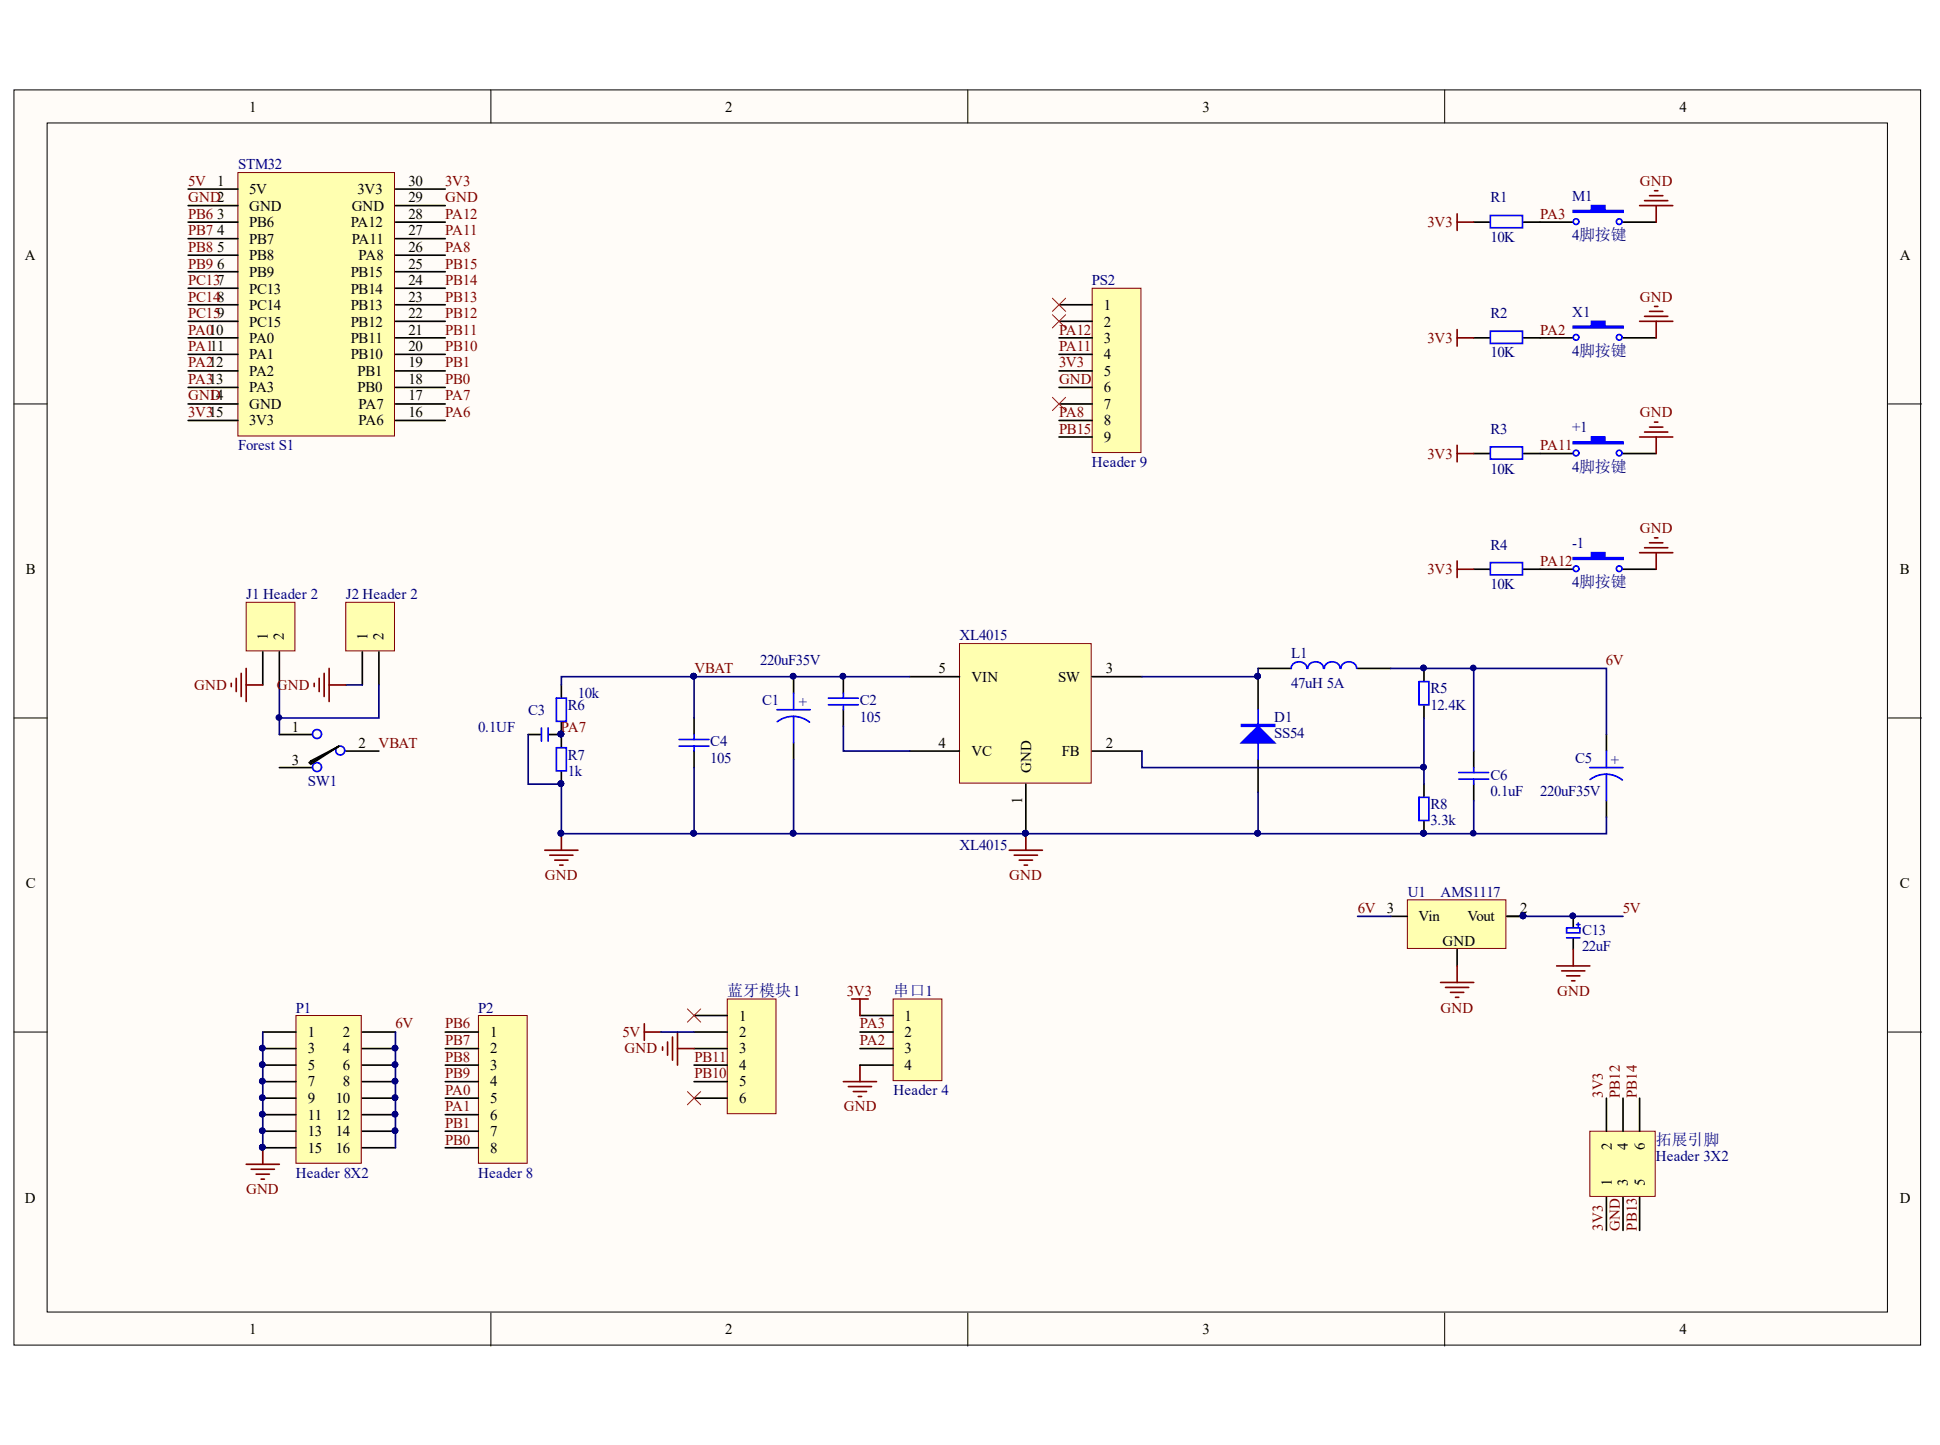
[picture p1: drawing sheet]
<svg xmlns="http://www.w3.org/2000/svg" width="274mm" height="204mm" viewBox="0 0 274 204" stroke-linecap="round" stroke-linejoin="round" font-family="sans-serif">
<defs><g id="words">
<g font-size="2.2" fill="#000080">
<text x="102.6" y="140.5">蓝牙模块1</text>
<text x="126.1" y="140.5">串口1</text>
<text x="233.6" y="161.6">拓展引脚</text>
</g>
<g font-size="2.1">
<text x="35.1" y="15.7">1</text>
<text x="102.3" y="15.7">2</text>
<text x="169.7" y="15.7">3</text>
<text x="237" y="15.7">4</text>
<text x="30.6" y="26.3">1</text>
<text x="35.1" y="27.4">5V</text>
<text x="35.1" y="29.8">GND</text>
<text x="49.6" y="29.8">GND</text>
<text x="50.5" y="27.4">3V3</text>
<text x="57.6" y="28.5">29</text>
<text x="57.6" y="26.3">30</text>
<text x="30.6" y="30.9">3</text>
<text x="30.6" y="33.2">4</text>
<text x="30.6" y="35.5">5</text>
<text x="35.1" y="32">PB6</text>
<text x="35.1" y="34.4">PB7</text>
<text x="49.5" y="32">PA12</text>
<text x="49.6" y="34.4">PA11</text>
<text x="57.6" y="35.5">26</text>
<text x="57.6" y="33.2">27</text>
<text x="57.6" y="30.9">28</text>
<text x="3.5" y="36.7">A</text>
<text x="30.6" y="37.9">6</text>
<text x="35.1" y="36.7">PB8</text>
<text x="35.1" y="39.1">PB9</text>
<text x="35.1" y="41.4">PC13</text>
<text x="49.5" y="41.4">PB14</text>
<text x="49.5" y="39.1">PB15</text>
<text x="50.6" y="36.7">PA8</text>
<text x="57.6" y="40.2">24</text>
<text x="57.6" y="37.9">25</text>
<text x="268.1" y="36.7">A</text>
<text x="35.1" y="43.7">PC14</text>
<text x="35.1" y="46.1">PC15</text>
<text x="49.5" y="46.1">PB12</text>
<text x="49.5" y="43.7">PB13</text>
<text x="57.6" y="47.2">21</text>
<text x="57.6" y="44.8">22</text>
<text x="57.6" y="42.6">23</text>
<text x="155.8" y="43.7">1</text>
<text x="155.8" y="46.1">2</text>
<text x="35.1" y="48.3">PA0</text>
<text x="35.1" y="50.7">PA1</text>
<text x="35.1" y="53.1">PA2</text>
<text x="49.5" y="50.7">PB10</text>
<text x="49.5" y="48.3">PB11</text>
<text x="50.5" y="53.1">PB1</text>
<text x="57.6" y="51.8">19</text>
<text x="57.6" y="49.6">20</text>
<text x="155.8" y="48.3">3</text>
<text x="155.8" y="50.7">4</text>
<text x="155.8" y="53.1">5</text>
<text x="35.1" y="55.4">PA3</text>
<text x="35.1" y="57.7">GND</text>
<text x="35.1" y="60">3V3</text>
<text x="50.5" y="55.4">PB0</text>
<text x="50.6" y="60">PA6</text>
<text x="50.6" y="57.7">PA7</text>
<text x="57.6" y="58.9">16</text>
<text x="57.6" y="56.5">17</text>
<text x="57.6" y="54.2">18</text>
<text x="155.8" y="55.4">6</text>
<text x="155.8" y="57.7">7</text>
<text x="155.8" y="60">8</text>
<text x="155.8" y="62.4">9</text>
<text x="3.7" y="81.1">B</text>
<text x="268.1" y="81.1">B</text>
<text x="37.8" y="90.3" transform="rotate(-90 37.8 90.3)">1</text>
<text x="40.1" y="90.3" transform="rotate(-90 40.1 90.3)">2</text>
<text x="51.9" y="90.3" transform="rotate(-90 51.9 90.3)">1</text>
<text x="54.1" y="90.3" transform="rotate(-90 54.1 90.3)">2</text>
<text x="132.4" y="95">5</text>
<text x="156" y="95">3</text>
<text x="137.1" y="96.2">VIN</text>
<text x="149.3" y="96.2">SW</text>
<text x="41.2" y="103.3">1</text>
<text x="41.2" y="107.9">3</text>
<text x="50.6" y="105.5">2</text>
<text x="132.4" y="105.5">4</text>
<text x="137.1" y="106.6">VC</text>
<text x="149.9" y="106.6">FB</text>
<text x="156" y="105.5">2</text>
<text x="144.2" y="113.5" transform="rotate(-90 144.2 113.5)">1</text>
<text x="145.5" y="109" transform="rotate(-90 145.5 109)">GND</text>
<text x="3.7" y="125.3">C</text>
<text x="268.1" y="125.3">C</text>
<text x="195.7" y="128.8">3</text>
<text x="200.2" y="130">Vin</text>
<text x="207.1" y="130">Vout</text>
<text x="214.5" y="128.8">2</text>
<text x="203.6" y="133.5">GND</text>
<text x="43.4" y="146.4">1</text>
<text x="43.4" y="148.6">3</text>
<text x="48.4" y="146.4">2</text>
<text x="48.4" y="148.6">4</text>
<text x="69.2" y="146.4">1</text>
<text x="69.2" y="148.6">2</text>
<text x="104.3" y="144">1</text>
<text x="104.3" y="146.4">2</text>
<text x="104.3" y="148.6">3</text>
<text x="127.6" y="144">1</text>
<text x="127.6" y="146.4">2</text>
<text x="127.6" y="148.6">3</text>
<text x="43.4" y="151">5</text>
<text x="43.4" y="153.3">7</text>
<text x="43.4" y="155.7">9</text>
<text x="47.4" y="155.7">10</text>
<text x="48.4" y="151">6</text>
<text x="48.4" y="153.3">8</text>
<text x="69.2" y="151">3</text>
<text x="69.2" y="153.3">4</text>
<text x="69.2" y="155.7">5</text>
<text x="104.3" y="151">4</text>
<text x="104.3" y="153.3">5</text>
<text x="104.3" y="155.7">6</text>
<text x="127.6" y="151">4</text>
<text x="43.4" y="158.1">11</text>
<text x="43.4" y="160.3">13</text>
<text x="47.4" y="158.1">12</text>
<text x="47.4" y="160.3">14</text>
<text x="69.2" y="158.1">6</text>
<text x="69.2" y="160.3">7</text>
<text x="43.4" y="162.7">15</text>
<text x="47.4" y="162.7">16</text>
<text x="69.2" y="162.7">8</text>
<text x="227.5" y="167.3" transform="rotate(-90 227.5 167.3)">1</text>
<text x="227.5" y="162.3" transform="rotate(-90 227.5 162.3)">2</text>
<text x="229.7" y="167.3" transform="rotate(-90 229.7 167.3)">3</text>
<text x="229.7" y="162.3" transform="rotate(-90 229.7 162.3)">4</text>
<text x="232.1" y="167.3" transform="rotate(-90 232.1 167.3)">5</text>
<text x="232.1" y="162.3" transform="rotate(-90 232.1 162.3)">6</text>
<text x="3.5" y="169.7">D</text>
<text x="268.1" y="169.7">D</text>
<text x="35.1" y="188.3">1</text>
<text x="102.3" y="188.3">2</text>
<text x="169.7" y="188.3">3</text>
<text x="237" y="188.3">4</text>
</g>
<g font-size="2.1" fill="#000080">
<text x="33.6" y="23.9">STM32</text>
<text x="210.3" y="28.5">R1</text>
<text x="221.8" y="28.4">M1</text>
<text x="210.3" y="34.1">10K</text>
<text x="221.8" y="33.9">4脚按键</text>
<text x="154.1" y="40.2">PS2</text>
<text x="210.3" y="44.8">R2</text>
<text x="221.8" y="44.7">X1</text>
<text x="210.3" y="50.4">10K</text>
<text x="221.8" y="50.3">4脚按键</text>
<text x="33.6" y="63.5">Forest S1</text>
<text x="154.1" y="65.9">Header 9</text>
<text x="210.3" y="61.3">R3</text>
<text x="221.8" y="61">+1</text>
<text x="210.3" y="66.9">10K</text>
<text x="221.8" y="66.6">4脚按键</text>
<text x="210.3" y="77.6">R4</text>
<text x="221.8" y="77.3">-1</text>
<text x="210.3" y="83.2">10K</text>
<text x="221.8" y="82.9">4脚按键</text>
<text x="34.7" y="84.6">J1 Header 2</text>
<text x="48.8" y="84.6">J2 Header 2</text>
<text x="107.3" y="93.9">220uF35V</text>
<text x="135.4" y="90.3">XL4015</text>
<text x="182.2" y="92.9">L1</text>
<text x="74.5" y="100.9">C3</text>
<text x="80.1" y="100.2">R6</text>
<text x="81.5" y="98.5">10k</text>
<text x="107.5" y="99.5">C1</text>
<text x="112.7" y="99.8">+</text>
<text x="121.3" y="99.5">C2</text>
<text x="121.3" y="101.9">105</text>
<text x="179.8" y="101.9">D1</text>
<text x="182.2" y="97.1">47uH 5A</text>
<text x="201.9" y="100.2">12.4K</text>
<text x="201.9" y="97.8">R5</text>
<text x="67.5" y="103.3">0.1UF</text>
<text x="80.1" y="107.2">R7</text>
<text x="100.2" y="105.2">C4</text>
<text x="100.2" y="107.6">105</text>
<text x="179.8" y="104.1">SS54</text>
<text x="222.3" y="107.6">C5</text>
<text x="227.3" y="107.9">+</text>
<text x="43.4" y="110.9">SW1</text>
<text x="80.1" y="109.4">1k</text>
<text x="210.3" y="110">C6</text>
<text x="210.3" y="112.3">0.1uF</text>
<text x="217.3" y="112.3">220uF35V</text>
<text x="135.4" y="120">XL4015</text>
<text x="201.9" y="116.5">3.3k</text>
<text x="201.9" y="114.2">R8</text>
<text x="198.6" y="126.6">U1</text>
<text x="203.3" y="126.6">AMS1117</text>
<text x="223.2" y="131.9">C13</text>
<text x="223.2" y="134.2">22uF</text>
<text x="41.8" y="142.9">P1</text>
<text x="67.5" y="142.9">P2</text>
<text x="126.1" y="154.5">Header 4</text>
<text x="41.8" y="166.2">Header 8X2</text>
<text x="67.5" y="166.2">Header 8</text>
<text x="233.6" y="163.8">Header 3X2</text>
</g>
<g font-size="2.1" fill="#800000">
<text x="26.6" y="26.3">5V</text>
<text x="26.6" y="28.5">GND2</text>
<text x="62.8" y="28.5">GND</text>
<text x="62.8" y="26.3">3V3</text>
<text x="231.4" y="26.3">GND</text>
<text x="26.6" y="30.9">PB6</text>
<text x="26.6" y="33.2">PB7</text>
<text x="26.6" y="35.5">PB8</text>
<text x="62.8" y="35.5">PA8</text>
<text x="62.8" y="33.2">PA11</text>
<text x="62.8" y="30.9">PA12</text>
<text x="201.5" y="32">3V3</text>
<text x="217.3" y="30.9">PA3</text>
<text x="26.6" y="37.9">PB9</text>
<text x="26.6" y="40.2">PC137</text>
<text x="62.8" y="40.2">PB14</text>
<text x="62.8" y="37.9">PB15</text>
<text x="26.6" y="42.6">PC148</text>
<text x="26.6" y="44.8">PC159</text>
<text x="26.6" y="47.2">PA010</text>
<text x="62.8" y="47.2">PB11</text>
<text x="62.8" y="44.8">PB12</text>
<text x="62.8" y="42.6">PB13</text>
<text x="149.4" y="47.2">PA12</text>
<text x="217.3" y="47.2">PA2</text>
<text x="231.4" y="42.6">GND</text>
<text x="26.6" y="49.6">PA111</text>
<text x="26.6" y="51.8">PA212</text>
<text x="62.8" y="49.6">PB10</text>
<text x="62.8" y="51.8">PB1</text>
<text x="149.4" y="49.6">PA11</text>
<text x="149.4" y="51.8">3V3</text>
<text x="201.5" y="48.3">3V3</text>
<text x="26.6" y="56.5">GN1D4</text>
<text x="26.6" y="54.2">PA313</text>
<text x="26.6" y="58.9">3V315</text>
<text x="62.8" y="58.9">PA6</text>
<text x="62.8" y="56.5">PA7</text>
<text x="62.8" y="54.2">PB0</text>
<text x="149.4" y="54.2">GND</text>
<text x="149.4" y="58.9">PA8</text>
<text x="231.4" y="58.9">GND</text>
<text x="149.4" y="61.3">PB15</text>
<text x="201.5" y="64.8">3V3</text>
<text x="217.3" y="63.5">PA11</text>
<text x="231.4" y="75.2">GND</text>
<text x="201.5" y="81.1">3V3</text>
<text x="217.3" y="79.8">PA12</text>
<text x="98" y="95">VBAT</text>
<text x="226.6" y="93.9">6V</text>
<text x="27.4" y="97.4">GND</text>
<text x="39.1" y="97.4">GND</text>
<text x="53.4" y="105.5">VBAT</text>
<text x="79.1" y="103.3">PA7</text>
<text x="76.9" y="124.2">GND</text>
<text x="142.4" y="124.2">GND</text>
<text x="191.6" y="128.8">6V</text>
<text x="229" y="128.8">5V</text>
<text x="119.5" y="140.5">3V3</text>
<text x="203.3" y="142.9">GND</text>
<text x="219.7" y="140.5">GND</text>
<text x="55.8" y="145.1">6V</text>
<text x="62.8" y="145.1">PB6</text>
<text x="62.8" y="147.5">PB7</text>
<text x="62.8" y="149.9">PB8</text>
<text x="87.9" y="146.4">5V</text>
<text x="88.1" y="148.6">GND</text>
<text x="98" y="149.9">PB11</text>
<text x="121.3" y="145.1">PA3</text>
<text x="121.3" y="147.5">PA2</text>
<text x="62.8" y="152.2">PB9</text>
<text x="62.8" y="154.5">PA0</text>
<text x="98" y="152.2">PB10</text>
<text x="226.2" y="155" transform="rotate(-90 226.2 155)">3V3</text>
<text x="228.6" y="155" transform="rotate(-90 228.6 155)">PB12</text>
<text x="231" y="155" transform="rotate(-90 231 155)">PB14</text>
<text x="62.8" y="156.8">PA1</text>
<text x="62.8" y="159.2">PB1</text>
<text x="62.8" y="161.6">PB0</text>
<text x="119.1" y="156.8">GND</text>
<text x="34.7" y="168.5">GND</text>
<text x="226.2" y="173.7" transform="rotate(-90 226.2 173.7)">3V3</text>
<text x="228.6" y="173.7" transform="rotate(-90 228.6 173.7)">GND</text>
<text x="231" y="173.7" transform="rotate(-90 231 173.7)">PB13</text>
</g>
</g></defs>
<g fill="#fffcf8" stroke="#000" stroke-width=".14">
<path d="M2 12.7h269v177.1h-269z"/>
<path d="M6.6 17.4h259.7v167.7h-259.7z"/>
</g>
<path d="M69.3 12.7v4.7M136.6 12.7v4.7M203.9 12.7v4.7M2 57h4.6M266.5 57h4.7M2 101.3h4.6M266.5 101.3h4.7M2 145.6h4.6M266.5 145.6h4.7M69.3 185.3v4.6M136.6 185.3v4.6M203.9 185.3v4.6" fill="none" stroke="#000" stroke-width=".14"/>
<path d="M33.6 24.3h22.1v37.2h-22.1z" fill="#ffffb0" stroke="#800000" stroke-width=".14"/>
<g fill="none" stroke="#000" stroke-width=".23">
<path d="M26.5 26.7h7.1M26.5 29h7.1M26.5 31.3h7.1M26.5 33.7h7.1M26.5 36h7.1M26.5 38.3h7.1M55.8 26.7h7M55.8 29h7M55.8 31.3h7M55.8 33.7h7M55.8 36h7M55.8 38.3h7"/>
<path d="M26.5 40.7h7.1M26.5 43h7.1M26.5 45.3h7.1M26.5 47.7h7.1M26.5 50h7.1M26.5 52.3h7.1M26.5 54.7h7.1M26.5 57h7.1M26.5 59.3h7.1M55.8 40.7h7M55.8 43h7M55.8 45.3h7"/>
<path d="M55.8 47.7h7M55.8 50h7M55.8 52.3h7M55.8 54.7h7M55.8 57h7M55.8 59.3h7M39.4 103.7h4.7M39.4 108.3h4.7M48.8 106h4.7"/>
</g>
<g fill="#fffcf8" stroke="#00f" stroke-width=".23">
<circle cx="44.7" cy="103.6" r=".63"/>
<circle cx="44.7" cy="108.2" r=".63"/>
<circle cx="48" cy="105.9" r=".63"/>
</g>
<path d="M43.6 107.6l.3-.2 3.9-2.1-3.9 2.5zM47.8 105.3l-3.9 2.3" fill="none" stroke="#000" stroke-width=".23"/>
<path d="M34.7 85h6.9v6.8h-6.9z" fill="#ffffb0" stroke="#800000" stroke-width=".14"/>
<path d="M37.1 92v4.7M39.4 92v4.7" fill="none" stroke="#000" stroke-width=".23"/>
<path d="M32.6 96.4v.5M33.3 95.7v1.9M34 95v3.3M34.7 94.3v4.7M34.7 96.7h2.4" fill="none" stroke="#800000" stroke-width=".23"/>
<path d="M39.4 96.7v7" fill="none" stroke="#000080" stroke-width=".23"/>
<circle cx="97.9" cy="95.4" r=".4" fill="#000080" stroke="#000080" stroke-width=".14"/>
<path d="M135.4 90.8h18.6v19.7h-18.6z" fill="#ffffb0" stroke="#800000" stroke-width=".14"/>
<g fill="none" stroke="#000" stroke-width=".23">
<path d="M79.2 96.7v1.7M112 95.5v2.3M119 95.5v2.3M128.4 95.5h7M154.1 95.5h7M177.5 94.3h4.7M177.5 95.5v4.7M191.6 94.3h4.7M200.9 94.3v1.8M200.9 99.6v1.7M74.5 103.7h1.8M77.5 103.7h1.7"/>
<path d="M79.2 101.9v3.5M79.2 108.9v1.7M97.9 101.3v2.4M97.9 106v2.3M112 104.8v2.3M119 100.2v2.3M128.4 106h7M144.8 110.6v7M154.1 106h7M177.5 107.1v4.7M200.9 110.6v1.8M200.9 115.9v1.7"/>
<path d="M208 106v2.3M208 110.6v2.4M226.7 103.7v2.3M226.7 113v2.3"/>
</g>
<g fill="#000080" stroke="#000080" stroke-width=".14">
<circle cx="144.7" cy="117.6" r=".4"/>
<circle cx="111.9" cy="95.4" r=".4"/>
<circle cx="118.9" cy="95.4" r=".4"/>
<circle cx="177.5" cy="95.4" r=".4"/>
<circle cx="111.9" cy="117.6" r=".4"/>
<circle cx="200.9" cy="94.3" r=".4"/>
<circle cx="200.9" cy="117.6" r=".4"/>
<circle cx="177.5" cy="117.6" r=".4"/>
<circle cx="200.9" cy="108.2" r=".4"/>
<circle cx="207.9" cy="117.6" r=".4"/>
<circle cx="207.9" cy="94.3" r=".4"/>
<circle cx="79.1" cy="103.6" r=".4"/>
<circle cx="79.1" cy="110.6" r=".4"/>
<circle cx="79.1" cy="117.6" r=".4"/>
<circle cx="97.9" cy="95.4" r=".4"/>
<circle cx="97.9" cy="117.6" r=".4"/>
</g>
<g fill="none" stroke="#00f" stroke-width=".23">
<path d="M78.5 98.5h1.4v3.3h-1.4zM112 97.8v2.4M116.9 99.5h4.2M116.9 98.5h4.2M119 97.8v.7M119 99.5v.7M184.4 94.3a1.11 1.11 0 0 0-1.1-.9 1.11 1.11 0 0 0-1.1 .9M186.7 94.3a1.11 1.11 0 0 0-1.1-.9 1.11 1.11 0 0 0-1 .9M189.1 94.3a1.11 1.11 0 0 0-1.1-.9 1.11 1.11 0 0 0-1.1 .9M191.4 94.3a1.11 1.11 0 0 0-1.1-.9 1.11 1.11 0 0 0-1.1 .9M200.2 96.2h1.4v3.3h-1.4zM76.4 102.7v1.9"/>
<path d="M77.3 102.7v1.9M78.5 105.5h1.4v3.3h-1.4zM95.8 105.3h4.2M95.8 104.3h4.2M97.9 103.7v.6M97.9 105.3v.7M109.6 100.2h4.7M112 101.1a3.7 3.7 0 0 1 2.2 .8M112 101.1a3.7 3.7 0 0 0-2.3 .7M112 101.1v3.7M177.5 100.2v6.9M200.2 112.5h1.4v3.3h-1.4z"/>
<path d="M205.9 109.9h4.2M205.9 109h4.2M208 108.3v.7M208 109.9v.7M224.3 108.3h4.7M226.7 109.2a3.7 3.7 0 0 1 2.2 .9M226.7 109.2a3.7 3.7 0 0 0-2.3 .8M226.7 106v2.3M226.7 109.2v3.8"/>
</g>
<g fill="none" stroke="#000080" stroke-width=".23">
<path d="M97.9 95.5h-18.7v1.2M97.9 95.5h30.5M97.9 95.5v5.8M177.5 94.3v1.2h-16.4M196.3 94.3h30.4v9.4M208 94.3v11.7M74.5 103.7v6.9h4.7v7h147.5v-2.3M97.9 108.3v9.3M112 107.1v10.5M119 102.5v3.5h9.4M177.5 111.8v5.8M200.9 101.3v7h-39.8v-2.3"/>
<path d="M200.9 108.3v2.3M208 113v4.6"/>
</g>
<g fill="#00f" stroke="#00f" stroke-width=".23">
<path d="M175.2 104.8l2.3-2.3 2.4 2.3z"/>
<path d="M175.2 102.3h4.7v.2h-4.7z" fill-rule="evenodd"/>
</g>
<path d="M76.9 120h4.7M79.2 117.6v2.4M142.4 120h4.7M144.8 117.6v2.4M77.6 120.7h3.3M78.3 121.4h1.9M79 122.1h.4M143.1 120.7h3.3M143.8 121.4h1.9M144.5 122.1h.5" fill="none" stroke="#800000" stroke-width=".23"/>
<path d="M48.8 85h6.9v6.8h-6.9z" fill="#ffffb0" stroke="#800000" stroke-width=".14"/>
<path d="M51.1 92v4.7M53.5 92v4.7" fill="none" stroke="#000" stroke-width=".23"/>
<path d="M48.8 96.7h2.3M53.5 96.7v4.6h-14.1" fill="none" stroke="#000080" stroke-width=".23"/>
<circle cx="39.4" cy="101.2" r=".4" fill="#000080" stroke="#000080" stroke-width=".14"/>
<path d="M44.3 96.4v.5M45 95.7v1.9M45.7 95v3.3M46.4 94.3v4.7M46.4 96.7h2.4" fill="none" stroke="#800000" stroke-width=".23"/>
<path d="M154.1 40.7h6.9v23.2h-6.9z" fill="#ffffb0" stroke="#800000" stroke-width=".14"/>
<path d="M149.4 43h4.7M149.4 45.3h4.7M149.4 47.7h4.7M149.4 50h4.7M149.4 52.3h4.7M149.4 54.7h4.7M149.4 57h4.7M149.4 59.3h4.7M149.4 61.7h4.7" fill="none" stroke="#000" stroke-width=".23"/>
<path d="M67.5 143.3h6.9v20.9h-6.9z" fill="#ffffb0" stroke="#800000" stroke-width=".14"/>
<path d="M62.8 145.6h4.7M62.8 148h4.7M62.8 150.3h4.7M62.8 152.6h4.7M62.8 155h4.7M62.8 157.3h4.7M62.8 159.6h4.7M62.8 162h4.7" fill="none" stroke="#000" stroke-width=".23"/>
<path d="M41.8 143.3h9.2v20.9h-9.2z" fill="#ffffb0" stroke="#800000" stroke-width=".14"/>
<g fill="none" stroke="#000" stroke-width=".23">
<path d="M37.1 145.6h4.7M37.1 148h4.7M37.1 150.3h4.7M37.1 152.6h4.7M37.1 155h4.7M37.1 157.3h4.7M37.1 159.6h4.7M51.1 145.6h4.7M51.1 148h4.7M51.1 150.3h4.7M51.1 152.6h4.7M51.1 155h4.7"/>
<path d="M51.1 157.3h4.7M51.1 159.6h4.7M37.1 162h4.7M51.1 162h4.7"/>
</g>
<g fill="#000080" stroke="#000080" stroke-width=".14">
<circle cx="37" cy="147.9" r=".4"/>
<circle cx="55.7" cy="147.9" r=".4"/>
<circle cx="37" cy="150.2" r=".4"/>
<circle cx="55.7" cy="150.2" r=".4"/>
<circle cx="37" cy="152.6" r=".4"/>
<circle cx="55.7" cy="152.6" r=".4"/>
<circle cx="37" cy="154.9" r=".4"/>
<circle cx="55.7" cy="154.9" r=".4"/>
<circle cx="37" cy="157.2" r=".4"/>
<circle cx="55.7" cy="157.2" r=".4"/>
<circle cx="37" cy="159.6" r=".4"/>
<circle cx="55.7" cy="159.6" r=".4"/>
<circle cx="37" cy="161.9" r=".4"/>
</g>
<path d="M37.1 145.6v16.4M55.8 145.6v16.4" fill="none" stroke="#000080" stroke-width=".23"/>
<path d="M119 152.6h4.7M119.7 153.3h3.3M120.4 154h1.9M121.1 154.7h.5M121.3 150.3v2.3M34.7 164.3h4.7M35.4 165h3.3M36.1 165.7h1.9M36.8 166.4h.5M37.1 162v2.3" fill="none" stroke="#800000" stroke-width=".23"/>
<path d="M126 141h6.9v11.5h-6.9z" fill="#ffffb0" stroke="#800000" stroke-width=".14"/>
<path d="M121.3 143.3h4.7M121.3 145.6h4.7M121.3 148h4.7M121.3 150.3h4.7" fill="none" stroke="#000" stroke-width=".23"/>
<path d="M120.2 141h2.3M121.3 141v2.3" fill="none" stroke="#800000" stroke-width=".23"/>
<path d="M102.6 141h6.9v16.2h-6.9z" fill="#ffffb0" stroke="#800000" stroke-width=".14"/>
<g fill="none" stroke="#000" stroke-width=".23">
<path d="M208 31.3h2.3M215 31.3h7M229 31.3h4.7M208 47.7h2.3M215 47.7h7M229 47.7h4.7M208 64h2.3M215 64h7M229 64h4.7M208 80.3h2.3M215 80.3h7M229 80.3h4.7"/>
<path d="M222 129.3v1.5M222 132.5v1.5M97.9 143.3h4.7M97.9 145.6h4.7M97.9 148h4.7M97.9 150.3h4.7M97.9 152.6h4.7M97.9 155h4.7"/>
</g>
<g fill="none" stroke="#800000" stroke-width=".23">
<path d="M205.6 30.2v2.3M205.6 31.3h2.4M231.4 29h4.6M232.1 28.3h3.2M232.8 27.6h1.8M233.5 26.9h.4M233.7 29v2.3M205.6 46.5v2.3M205.6 47.7h2.4M231.4 45.3h4.6M232.1 44.6h3.2M232.8 43.9h1.8"/>
<path d="M233.5 43.2h.4M233.5 59.6h.4M233.7 45.3v2.4M205.6 62.8v2.4M205.6 79.2v2.3M205.6 64h2.4M231.4 61.7h4.6M231.4 78h4.6M232.1 61h3.2M232.1 77.3h3.2M232.8 60.3h1.8M232.8 76.6h1.8"/>
<path d="M233.5 75.9h.4M233.7 61.7v2.3M233.7 78v2.3M205.6 80.3h2.4M219.7 136.3h4.6M220.4 137h3.2M221.1 137.7h1.8M221.8 138.4h.4M222 134v2.3M90.9 144.5v2.3M90.9 145.6h2.4M93.5 147.7v.5"/>
<path d="M94.2 147v1.9M94.9 146.3v3.3M95.6 145.6v4.7M95.6 148h2.3"/>
</g>
<path d="M93.3 145.6h4.6" fill="none" stroke="#000080" stroke-width=".23"/>
<path d="M97 142.4l1.9 1.8M97 154l1.9 1.9M98.9 142.4l-1.9 1.8M98.9 154l-1.9 1.9" fill="none" stroke="#f00" stroke-width=".14"/>
<g fill="none" stroke="#00f" stroke-width=".23">
<path d="M210.3 30.4h4.5v1.7h-4.5zM210.3 46.7h4.5v1.8h-4.5zM210.3 63.1h4.5v1.7h-4.5zM210.3 79.4h4.5v1.7h-4.5zM221.1 130.9h1.8v.7h-1.8zM221.1 132.3h1.8M222.5 130.5h.4M222.7 130.2v.5"/>
<circle cx="222.4" cy="31.3" r=".4"/>
<circle cx="228.5" cy="31.3" r=".4"/>
<circle cx="222.4" cy="47.6" r=".4"/>
<circle cx="228.5" cy="47.6" r=".4"/>
<circle cx="222.4" cy="63.9" r=".4"/>
<circle cx="228.5" cy="63.9" r=".4"/>
<circle cx="222.4" cy="80.3" r=".4"/>
<circle cx="228.5" cy="80.3" r=".4"/>
</g>
<g fill="#00f" stroke="#00f" stroke-width=".23">
<path d="M222 29.7h2.6v-.7h1.9v.7h2.5v.2h-7z" fill-rule="evenodd"/>
<path d="M222 46h2.6v-.7h1.9v.7h2.5v.3h-7z" fill-rule="evenodd"/>
<path d="M222 62.4h2.6v-.7h1.9v.7h2.5v.2h-7z" fill-rule="evenodd"/>
<path d="M222 78.7h2.6v-.7h1.9v.7h2.5v.2h-7z" fill-rule="evenodd"/>
</g>
<circle cx="221.9" cy="129.2" r=".4" fill="#000080" stroke="#000080" stroke-width=".14"/>
<path d="M198.6 127h13.9v6.8h-13.9z" fill="#ffffb0" stroke="#800000" stroke-width=".14"/>
<path d="M196.3 129.3h2.3M205.6 134v2.3M212.6 129.3h2.4" fill="none" stroke="#000" stroke-width=".23"/>
<circle cx="214.9" cy="129.2" r=".4" fill="#000080" stroke="#000080" stroke-width=".14"/>
<path d="M203.3 138.6h4.7M204 139.3h3.3M205.6 136.3v2.3M204.7 140h1.9M205.4 140.7h.5" fill="none" stroke="#800000" stroke-width=".23"/>
<path d="M191.6 129.3h4.7M215 129.3h14" fill="none" stroke="#000080" stroke-width=".23"/>
<path d="M148.5 42.1l1.9 1.8M148.5 44.4l1.9 1.9M148.5 56.1l1.9 1.8M150.4 42.1l-1.9 1.8M150.4 44.4l-1.9 1.9M150.4 56.1l-1.9 1.8" fill="none" stroke="#f00" stroke-width=".14"/>
<path d="M224.3 159.6h9.3v9.2h-9.3z" fill="#ffffb0" stroke="#800000" stroke-width=".14"/>
<path d="M226.7 155v4.6M229 155v4.6M231.4 155v4.6M226.7 169v4.6M229 169v4.6M231.4 169v4.6" fill="none" stroke="#000" stroke-width=".23"/>
<use href="#words"/>
</svg>
